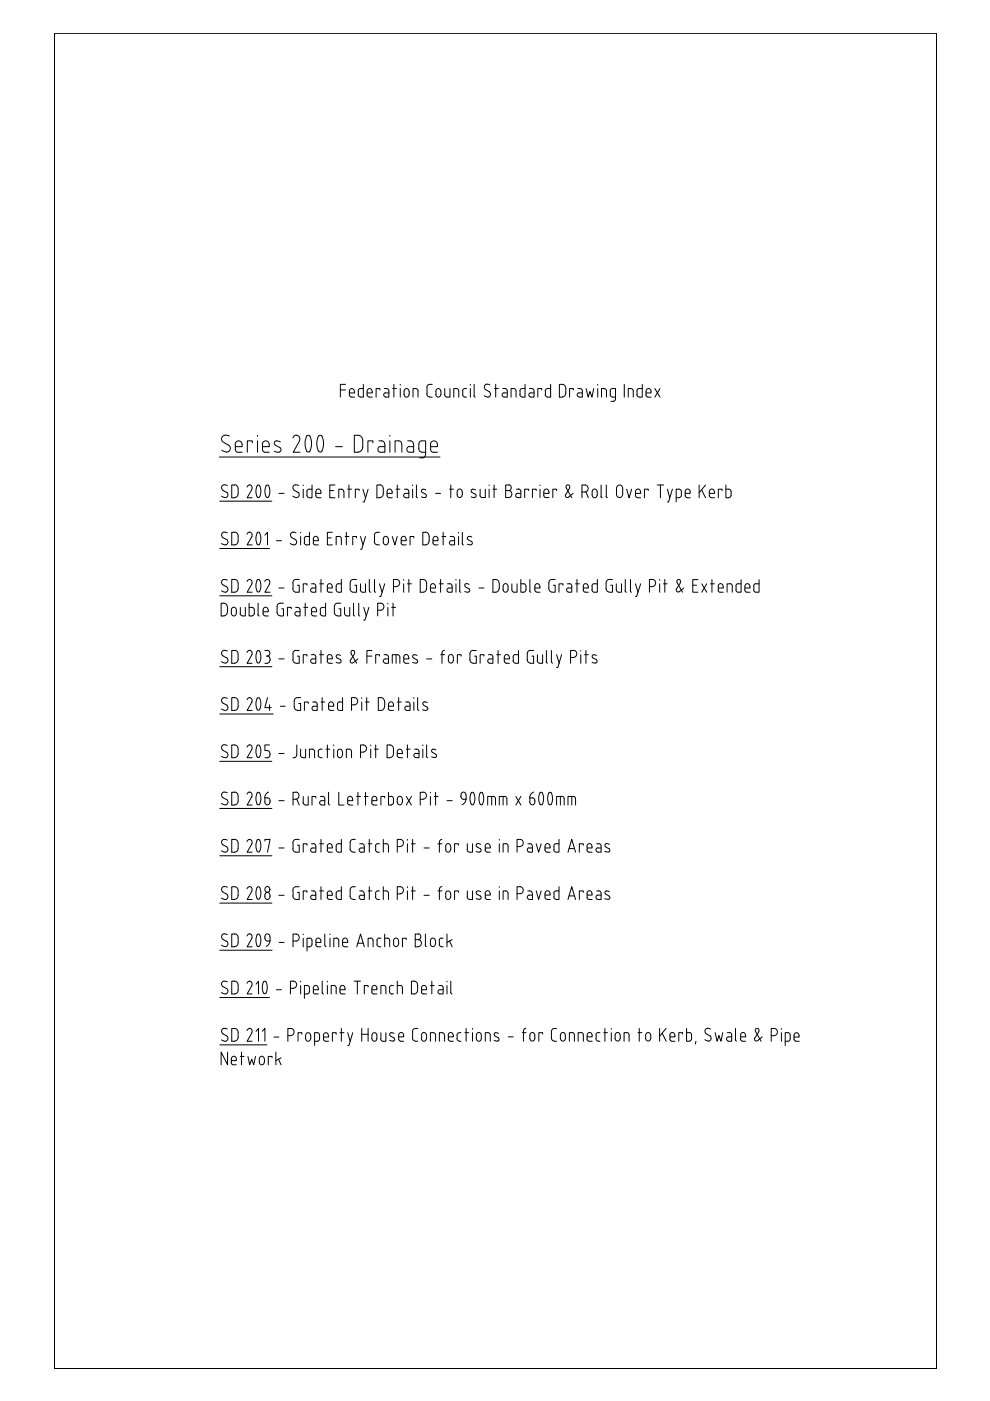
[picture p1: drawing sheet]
<svg xmlns="http://www.w3.org/2000/svg" width="210mm" height="297mm" viewBox="0 0 210 297" stroke-linecap="round" stroke-linejoin="round" font-family="sans-serif">
<!-- layer: TITLE BOUNDARY -->
<path d="M11.5 7.1v283.1v-283.1h187.1v283.1h-187.1h187.1v-283.1M11.5 290.2h187.1" fill="none" stroke="#000" stroke-width=".21"/>
<!-- layer: 0 -->
<g fill="none" stroke="#000" stroke-width=".21">
<path d="M46.5 96.9h46.8M47.4 93.8l1 .6M47.7 92.3a.79 .79 0 0 0-.7 .6 .79 .79 0 0 0 .4 .9M47.7 92.2l.9 .2M48.4 94.4a.82 .82 0 0 1 .3 1.1 .82 .82 0 0 1-1.2 .2l-.5-.3M49.9 94.3a.74 .74 0 0 1 .7-.8 .74 .74 0 0 1 .7 .8M49.9 95.3l.1 .3 .4 .3M49.9 94.3v1M50.4 95.9h.9M51.3 94.3v.4h-1.4M53.5 93.9v-.4h-1.1v2.4M54.6 92.3v.2"/>
<path d="M54.6 93.5v2.4M55.6 94.3a.74 .74 0 0 1 .8-.8 .74 .74 0 0 1 .7 .8M55.7 95.3l.2 .5 1.2 .1M55.7 94.3v1M57.1 94.3v.4h-1.4M58.2 95.7l1 .2M58.4 94.4l.9 .5a.5 .5 0 0 1 .3 .6 .5 .5 0 0 1-.4 .3M59.4 93.7l-.2-.1a.57 .57 0 0 0-.9-.1 .57 .57 0 0 0 .1 .9M62.8 92.2a.76 .76 0 0 0-.7 .6M62.9 92.3a.79 .79 0 0 1 .6 1.2M63.5 93.5l-1.3 2.4h1.4M65 92.5a.42 .42 0 0 1 .7 0"/>
<path d="M65 92.4a3.5 3.5 0 0 0 .2 3.4h.4l.3-.7a3.7 3.7 0 0 0-.2-2.7M67.5 92.4a3.3 3.3 0 0 0 .2 3.4h.4l.3-.7a3.7 3.7 0 0 0-.2-2.7M67.6 92.5a.42 .42 0 0 1 .7 0M71.1 94.7h1.5M72.2 82.7h1.1M73.3 81.5h-1.1v2.7M74.1 83.7l.2 .4 .2 .1M74.5 84.2h.7M75.1 83v-.3a.5 .5 0 0 0-.5-.3 .5 .5 0 0 0-.5 .3v1M75.2 83v.3h-1.1M75.9 92.3a1.03 1.03 0 0 1 1 1.1M75.9 92.3h-.8v3.6h.8"/>
<path d="M76 82.9v1l.4 .3M76.9 93.4v1.4a1.05 1.05 0 0 1-1 1M77 81.5v2.7h-.6M77 82.4l-.8 .1-.3 .4M77.8 83.7l.2 .4 .2 .1M78.3 84.2h.6M78.9 83l-.1-.3a.5 .5 0 0 0-.4-.3 .5 .5 0 0 0-.5 .3l-.1 1M78.9 83v.3h-1.1M79.1 93.9v-.4h-1.1v2.4M80.3 93.5h.7M80.5 82.7v-.3h-.8v1.8M80.7 94.7h.9"/>
<path d="M80.9 93.5a.66 .66 0 0 1 .7 .7M81.5 82.4h.5M81.6 94.2v1.7h-.9a.62 .62 0 0 1-.6-.6 .62 .62 0 0 1 .6-.6M81.8 83.3a.45 .45 0 0 0-.4 .4 .45 .45 0 0 0 .4 .5M81.8 83.3h.7M82 82.4l.2 .1 .3 .4M82.5 82.9v1.3h-.7M82.7 92.3v.2M82.7 93.5v2.4M83.3 82.4h.8M83.5 81.5v2.7M83.8 95.9v-2.4h.8a.66 .66 0 0 1 .6 .7v1.7"/>
<path d="M84.9 81.5v.2M84.9 82.4v1.8M86.4 93.5h.7M86.7 83v-.3a.5 .5 0 0 0-.5-.3 .5 .5 0 0 0-.5 .3 1.1 1.1 0 0 0 .5 1.5l.5-.3v-.3M86.8 83v.6M86.8 94.7a.62 .62 0 0 0-.5 .6 .62 .62 0 0 0 .5 .6M86.8 94.7h.9M87 93.5a.66 .66 0 0 1 .7 .7M87.7 94.2v1.7h-.9M88.6 82.9l-.2-.4-.8-.1v1.8M88.6 82.9v1.3M89.4 95.8a.66 .66 0 0 1-.6-.6v-1a.66 .66 0 0 1 .6-.7h.8v2.9"/>
<path d="M89.4 95.9h.8M90.2 96.4a.66 .66 0 0 1-.6 .7h-.6M90.5 83.5a.64 .64 0 0 0 .6 .7M90.5 82.2v1.3M91.1 84.2h.5M91.3 94.3a.74 .74 0 0 1 .7-.8 .74 .74 0 0 1 .7 .8M91.3 95.3l.1 .3 .4 .3M91.3 94.3v1M91.6 81.5h-.5a.64 .64 0 0 0-.6 .6M91.8 95.9h.9M92.4 83l.1-.3a.5 .5 0 0 1 .4-.3 .5 .5 0 0 1 .5 .3l.1 .3M92.4 83.6l.1 .3a.5 .5 0 0 0 .4 .3 .5 .5 0 0 0 .5-.3l.1-.3"/>
<path d="M92.4 83v.6M92.7 94.3v.4h-1.4M93.5 83v.6M94.3 83.6l.2 .5 .2 .1M94.3 82.4v1.3M95.4 82.4v1.8h-.6M97.3 82.9l-.3-.4-.8-.1v1.8M97.3 82.9v1.3M98.1 83.6l.2 .5 .3 .1M98.1 82.9v.8M98.6 82.4l-.3 .1-.2 .4M98.6 84.2h.3"/>
<path d="M98.6 82.4h.3M99.7 81.5v.2M99.7 82.4v1.8M100.5 83.9l.3 .3M100.5 81.5v2.4M102.7 83.9l.8 .3M103.9 81.6a.68 .68 0 0 0-1 0 .68 .68 0 0 0 .1 1l.7 .5a.64 .64 0 0 1 .3 .6 .64 .64 0 0 1-.5 .5M104.8 82.4h.8M105.1 81.5v2.7M106.6 82.4l.7 .1 .3 .4M106.9 83.3a.45 .45 0 0 0-.4 .4 .45 .45 0 0 0 .4 .5M106.9 83.3h.7"/>
<path d="M107.6 82.9v1.3h-.7M109.4 82.9l-.2-.4-.8-.1v1.8M109.4 82.9v1.3M110.2 83.6l.3 .5 .2 .1M110.3 82.9v.8M111.3 81.5v2.7h-.6M111.3 82.4l-.8 .1-.3 .4M112.3 82.4l.7 .1 .2 .4M112.5 83.3a.45 .45 0 0 0-.4 .4 .45 .45 0 0 0 .4 .5M112.6 83.3h.6M113.2 82.9v1.3h-.6M114.8 82.7v-.3h-.8v1.8"/>
<path d="M115.6 83.6l.2 .5 .3 .1M115.6 82.9v.8M116.7 81.5v2.7h-.6M116.7 82.4l-.9 .1-.2 .4M119.2 81.5a.79 .79 0 0 1 .8 .8v1.1M119.2 81.5h-.6v2.7h.6M120 83.3a.79 .79 0 0 1-.8 .9M121.6 82.7v-.3h-.8v1.8M122.5 82.4h.5M122.8 83.3a.45 .45 0 0 0-.4 .4 .45 .45 0 0 0 .4 .5M122.8 83.3h.7M123 82.4l.2 .1 .3 .4"/>
<path d="M123.5 82.9v1.3h-.7M124.3 82.4l.4 1.8 .4-1.2 .4 1.2 .4-1.8M126.7 81.5v.2M126.7 82.4v1.8M128.6 82.9l-.2-.4-.9-.1v1.8M128.6 82.9v1.3M129.4 82.9l.2-.4 .9-.1v2.2M129.4 83.6l.2 .5 .2 .1M129.4 82.9v.8M129.9 84.2h.6M130.5 84.6l-.2 .4-.8 .1M132.4 81.5v2.7"/>
<path d="M134.3 82.9l-.3-.4-.8-.1v1.8M134.3 82.9v1.3M135 83.6l.3 .5 .2 .1M135.1 82.9v.8M136.2 81.5v2.7h-.7M136.2 82.4l-.9 .1-.3 .4M136.9 83.7l.2 .4 .2 .1M137 83.3h1a.63 .63 0 0 0-.1-.7 .63 .63 0 0 0-.7-.1l-.2 .5v.7M137.4 84.2h.6M138.8 82.4l1.1 1.8M139.9 82.4l-1.1 1.8M46.6 106.3h11"/>
<path d="M46.6 116.3h10.5M47 105.2l.8 .3M47 115.2l.8 .3M47.3 114l.7 .4a.63 .63 0 0 1 .3 .6 .63 .63 0 0 1-.5 .5M47.5 102.8a.63 .63 0 0 0-.5 .5 .63 .63 0 0 0 .3 .6l.7 .5M47.5 112.8a.63 .63 0 0 0-.5 .5 .63 .63 0 0 0 .3 .7M47.5 102.8l.7 .1M47.5 112.8l.7 .2M48 104.3a.63 .63 0 0 1 .3 .7 .63 .63 0 0 1-.5 .5M49.7 102.8a.79 .79 0 0 1 .8 .8v1.1a.79 .79 0 0 1-.8 .8M49.7 112.8a.79 .79 0 0 1 .8 .9v1a.79 .79 0 0 1-.8 .8h-.6v-2.6h.7M49.8 102.8h-.7v2.7h.7"/>
<path d="M52.9 102.8l.5 .3v.6M52.9 112.8l.5 .3v.7M52.9 102.8l-.2 .1-.3 .4M52.9 112.8l-.2 .1-.3 .4M53.4 103.8l-1 1.7h1.1M53.4 113.7l-1 1.8h1.1M54.5 105.4a2.5 2.5 0 0 1 .1-2.5l.4 .1a2.73 2.73 0 0 1 0 2.4M54.5 113a2.5 2.5 0 0 0 .1 2.5l.4-.1a2.73 2.73 0 0 0 0-2.4M54.5 105.3l.3 .2 .2-.2M54.5 113l.3-.2 .2 .2M56.2 113.5l.5-.6v2.6M56.4 105.4a2.5 2.5 0 0 1 .1-2.5l.4 .1a2.73 2.73 0 0 1 .1 2.4"/>
<path d="M56.4 105.3l.3 .2 .2-.2M58.6 114.6h1.1M59.1 104.6h1.1M61.5 115.2l.8 .3M61.9 114l.7 .4M62.1 112.8l.7 .2M62.1 112.8a.63 .63 0 0 0-.5 .5 .63 .63 0 0 0 .3 .7M62.4 104l.7 .4M62.6 114.4a.63 .63 0 0 1 .3 .6 .63 .63 0 0 1-.5 .5M62.6 102.8a.63 .63 0 0 0-.5 .5 .63 .63 0 0 0 .3 .6M62.6 102.8l.7 .1M63.2 104.3a.66 .66 0 0 1 .1 1 .66 .66 0 0 1-1 0l-.2-.1"/>
<path d="M63.7 112.9v.1M63.7 113.7v1.8M64.3 102.8v.2M64.3 103.7v1.8M64.5 114.3v.7M65 113.7l-.3 .1-.2 .4M65 113.7h.6M65.1 105l.2 .4 .2 .1M65.1 104.3v.7M65.5 103.7l-.2 .1-.2 .4M65.6 103.7h.6M65.6 112.9v2.6h-.9l-.2-.5"/>
<path d="M66.2 102.8v2.7h-.6M66.4 115.1l.2 .4h.2M66.4 114.3l.1-.3a.5 .5 0 0 1 .4-.3 .5 .5 0 0 1 .5 .3l.1 .3M66.4 114.3v.8M66.8 115.5h.7M67 104.3v1l.4 .2M67 104.3v-.3a.5 .5 0 0 1 .5-.3 .5 .5 0 0 1 .4 .3l.1 .3M67.4 105.5h.7M67.5 114.3v.3h-1.1M68.1 104.3v.3h-1.1M69.4 114h.8M69.9 104h.9"/>
<path d="M70.5 112.9h-1.1v2.6h1.1M71 102.8h-1.1v2.7h1.1M71.9 113.7l.2 .1 .3 .4M71.9 113.7h-.6v1.8M72.4 114.3v1.2M72.9 104.2l-.3-.4-.8-.1v1.8M72.9 104.3v1.2M73.2 113.7h.8M73.4 112.9v2.6M73.7 103.7h.8M74 102.8v2.7M75.6 114v-.3h-.8v1.8"/>
<path d="M76.1 104v-.3h-.8v1.8M76.4 113.7l.5 1.8M76.9 103.7l.6 1.8M77.5 113.7l-.8 2.8h-.3M78 103.7l-.8 2.7h-.3M79.4 114.8a.64 .64 0 0 0 .6 .7M79.4 113.5v1.4M80 115.5h.5M80.5 112.9h-.5a.64 .64 0 0 0-.6 .6M80.5 102.8a.79 .79 0 0 1 .8 .8v1.1a.79 .79 0 0 1-.8 .8M80.5 102.8h-.6v2.7h.6M82.1 104.3v1l.4 .2"/>
<path d="M82.1 104.3v-.3a.5 .5 0 0 1 .5-.3 .5 .5 0 0 1 .5 .3v.3M82.3 114.3v-.3a.5 .5 0 0 0-.5-.3 .5 .5 0 0 0-.5 .3 1.1 1.1 0 0 0 .5 1.5l.5-.3v-.3M82.4 114.3v.6M82.5 105.5h.7M83.2 104.3v.3h-1.1M83.2 113.7l.5 1.8 .5-1.8M84 103.7h.8M84.2 102.8v2.7M85 115.1l.2 .4h.9M85 114.3l.1-.3a.5 .5 0 0 1 .5-.3 .5 .5 0 0 1 .4 .3l.1 .3M85.1 114.3v.8M85.8 103.7h.4"/>
<path d="M86 104.6a.45 .45 0 0 0-.4 .5 .45 .45 0 0 0 .4 .4M86 104.6h.7M86.1 114.3v.3h-1M86.2 103.7l.4 .3 .1 1.5h-.7M87.5 102.8v.2M87.5 103.7v1.8M87.7 114v-.3h-.8v1.8M88.3 105.2l.2 .3M88.3 102.8v2.4M90.2 112.8a.79 .79 0 0 1 .8 .8M90.2 104.8l.2 .3-.2 .4-.8-.2M90.2 112.9h-.6v2.6h.6a.79 .79 0 0 0 .8-.8"/>
<path d="M90.3 103.9l-.2-.1a.42 .42 0 0 0-.6 0 .42 .42 0 0 0 0 .6l.8 .4M91 113.7v1M91.8 115.1l.2 .4h.9M91.8 114.6h1.1a.63 .63 0 0 0-.2-.6 .63 .63 0 0 0-.6-.2l-.3 .5v.8M92.4 104.6h1M93.7 113.7h.8M94 112.9v2.6M95.3 103.7h.8M95.4 113.7h.5M95.6 102.8v2.7M95.9 113.7l.2 .1 .3 .4M96.4 114.3v1.2h-.7a.45 .45 0 0 1-.4-.4 .45 .45 0 0 1 .4-.5h.7"/>
<path d="M96.9 104.3l.1-.3a.5 .5 0 0 1 .5-.3 .5 .5 0 0 1 .4 .3l.1 .3M96.9 104.3l.1 .9a.5 .5 0 0 0 .5 .3 .5 .5 0 0 0 .4-.3l.1-.9M97.2 112.9v.1M97.2 113.7v1.8M98 112.9v2.3l.3 .3M99.1 115.4l.7 .1M99.3 114.4l.8 .5v.5l-.3 .1M99.4 113.7l.6 .2M99.4 113.8l-.3 .2 .1 .4M99.9 105.3l.7 .2M100.8 104.8l.1 .4-.3 .3M100.8 103.9l-.2-.1a.42 .42 0 0 0-.6 0 .42 .42 0 0 0 .1 .6l.7 .4"/>
<path d="M101.8 103.7v1.3M102.9 103.7v1.8l-.9-.1-.2-.4M103.7 102.8v.2M103.7 103.7v1.8M104.5 103.7h.8M104.8 102.8v2.7M107.2 104h.7M107.9 102.8a.62 .62 0 0 1 .5 .6 .62 .62 0 0 1-.5 .6 .75 .75 0 0 1 .6 .8 .75 .75 0 0 1-.6 .7M107.9 102.8h-.7v2.7h.7M109.5 103.7h.5M109.7 104.6a.45 .45 0 0 0-.4 .5 .45 .45 0 0 0 .4 .4M109.8 104.6h.6"/>
<path d="M109.9 103.7l.5 .2v1.6h-.6M112.1 104v-.3h-.9v1.8M113.7 104v-.3h-.8v1.8M114.5 102.8v.2M114.5 103.7v1.8M115.3 104.3v.8l.2 .3 .9 .1M115.3 104.3l.1-.3a.5 .5 0 0 1 .4-.3 .5 .5 0 0 1 .5 .3l.1 .3M116.4 104.3v.3h-1.1M118 104v-.3h-.8v1.8M120.1 103.5a.43 .43 0 0 1 0-.6 .43 .43 0 0 1 .6 0 .43 .43 0 0 1 0 .6M120.1 103.5l1.1 2M120.8 103.5l-.8 1.4"/>
<path d="M121.5 104.6l-1 .8a.42 .42 0 0 1-.5 0 .42 .42 0 0 1-.1-.6M123.4 104.3h.7M124 102.8a.75 .75 0 0 1 .7 .8 .75 .75 0 0 1-.7 .7M124.1 102.8h-.7v2.7M124.2 104.3l.5 1.2M125.5 104.3l.1-.3a.5 .5 0 0 1 .5-.3 .5 .5 0 0 1 .4 .3l.1 .3M125.5 104.9l.1 .3a.5 .5 0 0 0 .5 .3 .5 .5 0 0 0 .4-.3l.1-.3M125.5 104.3v.6M126.6 104.3v.6M127.5 102.8l-.1 2.4 .3 .3M128.5 105.2l.3 .3M128.6 102.8v2.4"/>
<path d="M130.7 104.8v-1.2a.66 .66 0 0 1 .7-.8 .66 .66 0 0 1 .6 .8v1.2M130.7 104.8a.66 .66 0 0 0 .7 .7 .66 .66 0 0 0 .6-.7M132.9 103.7l.5 1.8 .5-1.8M134.7 104.3l.1 1 .3 .2M134.7 104.3l.1-.3a.5 .5 0 0 1 .5-.3 .5 .5 0 0 1 .4 .3l.1 .3M135.2 105.5h.6M135.8 104.3v.3h-1.1M137.4 104v-.3h-.8v1.8M139.3 102.8h1.4M140 102.8v2.7M141.5 103.7l.5 1.8M142.6 103.7l-.8 2.7h-.3"/>
<path d="M143.4 105.5h.6M144 103.7l.4 .3 .1 1M144 103.7h-.6v2.7M144.5 105l-.3 .4-.2 .1M145.3 104.3v1l.4 .2M145.3 104.3v-.3a.5 .5 0 0 1 .5-.3 .5 .5 0 0 1 .5 .3v.3M145.7 105.5h.6M146.3 104.3v.3h-1M148.2 102.8v2.7M148.7 103.8l.9 1.7M149.6 102.8l-1.4 1.7M150.4 104.3l.1 1 .3 .2"/>
<path d="M150.4 104.3l.1-.3a.5 .5 0 0 1 .4-.3 .5 .5 0 0 1 .5 .3l.1 .3M150.8 105.5h.7M151.5 104.3v.3h-1.1M153.1 104v-.3h-.8v1.8M153.9 102.8v2.7h.6M153.9 103.7h.6M154.5 103.7l.4 .3 .1 1M155 105l-.2 .4-.3 .1M46.6 126.3h11M47 125.3l.8 .3M47.3 124l.7 .4a.63 .63 0 0 1 .3 .7 .63 .63 0 0 1-.5 .5M47.3 139.1l.7 .4"/>
<path d="M47.5 127.9a.79 .79 0 0 1 .7 .8M47.5 127.9h-.6v2.7h.6M47.5 122.9a.63 .63 0 0 0-.5 .5 .63 .63 0 0 0 .3 .6M47.5 137.9a.63 .63 0 0 0-.5 .5 .63 .63 0 0 0 .3 .6M47.5 122.9l.7 .1M47.5 137.9l.7 .1M48 139.4a.63 .63 0 0 1 .3 .7 .63 .63 0 0 1-.5 .5M48.2 129.7a.79 .79 0 0 1-.7 .9M48.2 128.7v1.1M49.1 129.3v-.3a.5 .5 0 0 1 .5-.3 .5 .5 0 0 1 .4 .3l.1 .3M49.1 130v.3a.5 .5 0 0 0 .5 .3 .5 .5 0 0 0 .4-.3l.1-.3M49.1 129.4v.6"/>
<path d="M49.7 137.9a.79 .79 0 0 1 .8 .8v1.1a.79 .79 0 0 1-.8 .8M49.8 137.9h-.7v2.7h.7M50.1 129.4v.6M50.5 123.7a.79 .79 0 0 0-.7-.8h-.7v2.7h.6a.79 .79 0 0 0 .8-.9M50.5 123.7v1.1M51 128.8v1.5l.4 .3M52 128.8v1.8h-.6M52.8 127.9v2.7h.7M52.8 128.8l.9 .1 .2 .4M52.9 122.9l.5 .3v.6M52.9 137.9l.5 .3v.6M52.9 122.9l-.4 .2-.1 .2"/>
<path d="M52.9 137.9l-.4 .2-.1 .2M53.4 123.8l-1 1.8h1.1M53.4 138.8l-1 1.8h1.1M53.9 129.3v1l-.5 .3M54.5 123l.3-.1 .2 .1a2.5 2.5 0 0 1-.1 2.5l-.4-.1a2.77 2.77 0 0 1 0-2.4zM54.5 138.1l.3-.2 .2 .2a2.5 2.5 0 0 1-.1 2.5l-.4-.2a2.77 2.77 0 0 1 0-2.3zM54.7 127.9v2.4l.3 .3M55.8 129.4v.9l.4 .3M55.8 129.3l.1-.3a.5 .5 0 0 1 .4-.3 .5 .5 0 0 1 .5 .3v.3M56.2 137.9h.5M56.2 130.6h.7M56.5 139.1h.2"/>
<path d="M56.7 122.9l.5 .3-.1 .6M56.7 137.9a.62 .62 0 0 1 .5 .6 .62 .62 0 0 1-.5 .6M56.7 139.1h.3l.2 .6M56.7 122.9l-.4 .2-.2 .2M56.9 129.4v.3h-1.1M57.2 123.8l-1 1.8h1.1M57.3 139.7a.74 .74 0 0 1-.6 .9M59.1 124.7h1.1M59.1 139.7h1.1M59.7 129.1h.4v1.5h-.7M60.1 127.9h-.7a.7 .7 0 0 0-.7 .8v1.1a.7 .7 0 0 0 .7 .8M61.8 129.1v-.3h-.9v1.8"/>
<path d="M62.1 139.8a.7 .7 0 0 0 .6 .8M62.1 123.6v1.2M62.1 138.6v1.3M62.7 128.8l.7 .1 .2 .4M62.7 137.9a.7 .7 0 0 0-.6 .7M62.8 137.9h.6M62.9 129.7a.45 .45 0 0 0-.4 .4 .45 .45 0 0 0 .4 .5M62.9 129.7h.7M63.1 124.1h.3v1.5h-.6a.7 .7 0 0 1-.7-.8M63.1 139.1h.3v1.5h-.6M63.4 122.9h-.7a.7 .7 0 0 0-.6 .7M63.6 129.3v1.3h-.7"/>
<path d="M64.4 128.8h.9M64.7 127.9v2.7M65.1 124.1v-.3h-.8v1.8M65.1 139.1v-.3h-.8v1.8M66 129.3l.1-.3a.5 .5 0 0 1 .5-.3 .5 .5 0 0 1 .4 .3l.1 .3M66 123.8h.5M66 138.8h.5M66.1 129.4v.9l.3 .3M66.4 130.6h.7M66.5 123.7l.2 .1 .3 .5M66.5 138.8l.4 .2 .1 1.6h-.7M67 124.3v1.3h-.7a.45 .45 0 0 1-.4-.5 .45 .45 0 0 1 .4-.4h.7"/>
<path d="M67 139.7h-.7a.45 .45 0 0 0-.4 .4 .45 .45 0 0 0 .4 .5M67.1 129.4v.3h-1M67.8 123.8h.8M67.8 138.8h.8M67.9 130l.2 .5 .3 .1M67.9 129.3v.7M68.1 122.9v2.7M68.1 137.9v2.7M69 127.9v2.7h-.6M69 128.8l-.9 .1-.2 .4M69.4 125.1l.2 .4 .2 .1M69.4 124.4v-.4a.5 .5 0 0 1 .5-.3 .5 .5 0 0 1 .5 .3l.1 .7h-1.1"/>
<path d="M69.4 139.4v-.3a.5 .5 0 0 1 .5-.3 .5 .5 0 0 1 .5 .3l.1 .6h-1.1M69.4 124.4v.7M69.4 139.4v.8M69.8 125.6h.7M71.4 139.5l.8 .4M71.8 123.7l-.3 .1-.2 .5M71.8 123.8h.6M71.9 129.1h.3v1.5h-.6M72.2 139.9l.1 .2-.1 .4-.4 .1-.5-.2M72.2 139l-.2-.1a.42 .42 0 0 0-.6 0 .42 .42 0 0 0 0 .6M72.2 127.9h-.6a.7 .7 0 0 0-.7 .8v1.1a.7 .7 0 0 0 .7 .8M72.4 122.9v2.7h-.6l-.5-.3v-1"/>
<path d="M73.1 128.8v1.5l.4 .3M74.2 128.8v1.8h-.6M74.5 138.6l1.1 2M74.5 138.6a.43 .43 0 0 1 0-.6 .43 .43 0 0 1 .6 0 .43 .43 0 0 1 0 .6M74.9 130.3l.3 .3M75 127.9v2.4M75.2 138.6l-.9 1.4M75.6 122.9h-.7a.7 .7 0 0 0-.7 .7v1.2a.7 .7 0 0 0 .7 .8h.7v-1.5h-.4M75.9 139.7l-1 .8a.42 .42 0 0 1-.5 0 .42 .42 0 0 1-.1-.6M76 130.3l.3 .3M76.1 127.9v2.4M76.4 125l.2 .5 .3 .1"/>
<path d="M76.4 123.8v1.3M77.1 128.8l.6 1.8M77.5 123.8v1.8h-.6M77.8 139.1h1.1M78.2 128.8l-.8 2.7h-.3M78.3 122.9v2.3l.3 .4M78.9 137.9h-1.1v2.7M79.4 125.2l.2 .4M79.4 122.9v2.4M80.1 129.4h.7M80.5 139.1v-.3h-.8v1.8M80.5 123.8l.5 1.8"/>
<path d="M80.7 127.9a.75 .75 0 0 1 .7 .7 .75 .75 0 0 1-.7 .8M80.8 127.9h-.7v2.7M81.4 138.8l.7 .1 .3 .4v1.3h-.7M81.6 123.8l-.8 2.6h-.3M82.2 127.9v.2M82.2 128.8v1.8M82.4 139.7h-.7a.45 .45 0 0 0-.4 .4 .45 .45 0 0 0 .4 .5M83 128.8h.9M83.3 127.9v2.7M83.4 124.4h.7M84 138.8v1.8M84.1 122.9a.75 .75 0 0 1 .6 .7 .75 .75 0 0 1-.6 .7"/>
<path d="M84.1 122.9h-.7v2.7M84.3 138.8l.4 .3 .1 1.5M84.3 138.8h-1.1v1.8M85.6 122.9v.1M85.6 123.8v1.8M85.6 139.7h1.1a.67 .67 0 0 0-.9-.8l-.1 .2a1.41 1.41 0 0 0 .1 1.4l.2 .1M86.4 123.8h.8M86.7 122.9v2.7M87.7 139.5l.7 .4M88.4 139.9l.1 .3-.1 .4-.9-.2M88.4 139l-.2-.1a.42 .42 0 0 0-.6 0 .42 .42 0 0 0 0 .6M89.7 122.9a.79 .79 0 0 1 .8 .8"/>
<path d="M89.7 122.9h-.6v2.7h.6M90.5 124.7a.79 .79 0 0 1-.8 .9M90.5 123.7v1.1M90.5 139.7h1.1M91.3 125.1l.2 .4 .2 .1M91.3 124.7h1.1a.67 .67 0 0 0-.9-.9l-.2 .6v.7M91.7 125.6h.7M93.2 123.8h.8M93.4 122.9v2.7M93.5 138.8h.8M94.2 137.9l-.2 .1-.3 .5v2.1M94.9 123.8h.5"/>
<path d="M95.3 138.9h.6a1.09 1.09 0 0 1-.3 1.7l-.3-.1a1.28 1.28 0 0 1 0-1.6zM95.3 123.7l.3 .1 .2 .5M95.9 124.3v1.3h-.7a.45 .45 0 0 1-.4-.5 .45 .45 0 0 1 .4-.4h.7M96.7 122.9v.1M96.7 123.8v1.8M97.4 125.2l.3 .4M97.5 122.9v2.4M97.8 139.1v-.3h-.8v1.8M98.5 125.4l.8 .2M98.7 124.5l.8 .3M99.4 124.8l.2 .4-.3 .3M99.5 123.9l-.2-.1a.42 .42 0 0 0-.6 0 .42 .42 0 0 0 0 .6"/>
<path d="M99.6 139.8a.7 .7 0 0 0 .7 .8M99.6 138.6v1.3M100.3 137.9a.7 .7 0 0 0-.7 .7M100.3 137.9h.7M100.6 139.1h.4v1.5h-.7M101.5 124.7h1.1M102.6 139.1v-.3h-.8v1.8M103.6 138.8h.4M103.8 139.7a.45 .45 0 0 0-.4 .4 .45 .45 0 0 0 .4 .5M103.8 139.7h.7M104 138.8l.4 .2 .1 1.6h-.7M105.1 122.9a.79 .79 0 0 1 .7 .8"/>
<path d="M105.1 122.9h-.6v2.7h.6M105.3 138.8h.8M105.6 137.9v2.7M105.8 124.7a.79 .79 0 0 1-.7 .9M105.9 123.7v1.1M106.7 125v-1a.5 .5 0 0 1 .5-.3 .5 .5 0 0 1 .5 .3v1M106.7 124.9v.4a.5 .5 0 0 0 .5 .3 .5 .5 0 0 0 .5-.3v-.4M108 139.4l-.1-.3a.5 .5 0 0 0-.5-.3 .5 .5 0 0 0-.4 .3 1.41 1.41 0 0 0 .1 1.4l.2 .1M108 139.4v.3h-1.1M108.5 123.8l.1 1.5 .4 .3h.6v-1.8M108.8 139.3v.8M109.3 138.8h-.3l-.2 .5"/>
<path d="M109.3 138.8h.6M109.9 137.9v2.7h-.6M110.4 122.9v2.7h.6M110.4 123.8h.6M111 123.7l.3 .1 .2 .5M111.5 125l-.2 .5-.3 .1M111.5 124.3v.8M111.8 139.8a.7 .7 0 0 0 .6 .8M111.8 138.6v1.3M112.3 122.9v2.3l.3 .4M112.4 137.9a.7 .7 0 0 0-.6 .7M112.5 137.9h.6"/>
<path d="M112.8 139.1h.3v1.5h-.6M113.8 125.6h.7M113.9 138.8v1.3M114.5 124.4l-.1-.4a.5 .5 0 0 0-.5-.3 .5 .5 0 0 0-.4 .3 1.36 1.36 0 0 0 .1 1.5h.2M114.5 124.4v.3h-1.1M115 138.8v1.8h-.6M115.9 137.9v2.4M116.9 137.9v2.4M117.3 124.1h.4v1.5h-.7M117.7 122.9h-.7a.7 .7 0 0 0-.6 .7v1.2a.7 .7 0 0 0 .6 .7M118 138.8l.6 1.8M119.1 138.8l-.8 2.7h-.3"/>
<path d="M119.4 124.1v-.3h-.9v1.8M120.3 123.8h.5M120.5 124.6a.45 .45 0 0 0-.4 .5 .45 .45 0 0 0 .4 .4M120.6 124.7h.6M120.7 123.7l.3 .1 .2 .5M121 139.4h.7M121.2 124.3v1.3h-.6M121.6 137.9a.75 .75 0 0 1 .7 .7 .75 .75 0 0 1-.7 .8M121.7 137.9h-.7v2.7M122 123.8h.8M122.3 122.9v2.7M123.1 137.9v.1"/>
<path d="M123.1 138.8v1.8M123.7 124.7h1a.67 .67 0 0 0-.8-.9l-.2 .2a1.36 1.36 0 0 0 .1 1.5h.2M123.9 138.8h.8M124.1 125.6h.6M124.2 137.9v2.7M125.5 124.3v.8M125.7 139.5l.8 .4M126 123.7l-.3 .1-.2 .5M126 123.8h.6M126.4 139.9l.2 .2-.2 .4-.4 .1-.5-.2M126.5 139l-.2-.1a.42 .42 0 0 0-.6 0 .42 .42 0 0 0 0 .6M126.6 122.9v2.7l-.9-.1-.2-.5"/>
<path d="M129.5 124.1h.4v1.5h-.7M129.9 122.9h-.7a.7 .7 0 0 0-.7 .7v1.2a.7 .7 0 0 0 .7 .7M130.7 123.8v1.5l.5 .3M131.8 123.8v1.8h-.6M132.5 125.2l.3 .4M132.6 122.9v2.4M133.6 125.2l.3 .4M133.7 122.9v2.4M134.7 123.8l.6 1.8M135.8 123.8l-.8 2.6h-.3M137.7 124.4h.7M138.4 122.9a.75 .75 0 0 1 .6 .7 .75 .75 0 0 1-.6 .7"/>
<path d="M138.4 122.9h-.7v2.7M139.9 122.9v.1M139.9 123.8v1.8M140.7 123.8h.8M141 122.9v2.7M143.6 123.5a.43 .43 0 0 1 0-.5 .43 .43 0 0 1 .6 0 .43 .43 0 0 1 0 .5M143.6 123.6l1.1 2M144.3 123.6l-.9 1.5a.41 .41 0 0 0 .2 .4 .41 .41 0 0 0 .4-.1M145 124.7l-1 .8M146.9 124.1h.8M148 122.9h-1.1v2.7h1.1M148.8 123.8l1 1.8"/>
<path d="M149.8 123.8l-1 1.8M150.7 123.8h.8M150.9 122.9v2.7M152.3 125.1l.2 .4 .9 .1M152.3 124.4v-.4a.5 .5 0 0 1 .5-.3 .5 .5 0 0 1 .4 .3l.1 .4M152.3 124.4v.7M153.4 124.4v.3h-1.1M154.8 123.7l.2 .1 .3 .5M154.8 123.8h-.6v1.8M155.3 124.3v1.3M156.5 123.7l-.2 .1-.3 .5M156.5 123.8h.6"/>
<path d="M157.1 122.9v2.7h-.6l-.4-.3v-1M157.9 125.1l.1 .2 .3 .3M158.4 125.6h.6M159 124.4l-.1-.4a.5 .5 0 0 0-.4-.3 .5 .5 0 0 0-.5 .3l-.1 1.1M159 124.4v.3h-1.1M160.3 123.7l-.3 .1-.2 .5M160.3 123.8h.6M160.9 122.9v2.7h-.6l-.4-.3-.1-1M46.6 141.4h11M46.6 151.4h11.3M47 140.3l.8 .3M47 150.3l.8 .3"/>
<path d="M47.5 147.9a.63 .63 0 0 0-.5 .5 .63 .63 0 0 0 .3 .7l.7 .4a.62 .62 0 0 1 .3 .6 .62 .62 0 0 1-.5 .5M47.5 157.9a.63 .63 0 0 0-.5 .5 .63 .63 0 0 0 .3 .7l.7 .4a.62 .62 0 0 1 .3 .7 .62 .62 0 0 1-.5 .5M47.5 147.9l.7 .2M47.5 157.9l.7 .2M49.1 147.9h.6a.79 .79 0 0 1 .8 .9v1a.79 .79 0 0 1-.8 .8h-.6zM50.5 158.8v1a.79 .79 0 0 1-.8 .8M50.5 158.8a.79 .79 0 0 0-.8-.9h-.6v2.8h.7M52.9 147.9l.5 .3v.7M52.9 157.9l.5 .3v.6M52.9 147.9l-.4 .2-.1 .3M52.9 157.9l-.4 .3-.1 .2M53.4 148.8l-1 1.8h1.1"/>
<path d="M53.4 158.9l-1 1.8h1.1M54.5 148.1l.3-.2 .2 .2a2.5 2.5 0 0 1-.1 2.4l-.4-.1a2.77 2.77 0 0 1 0-2.3zM54.5 158.1a2.5 2.5 0 0 0 .1 2.5l.4-.1a2.73 2.73 0 0 0 0-2.4M54.5 158.1l.3-.2 .2 .2M56.2 140.6h.5M56.7 147.9l-.5 2.1h1.3M57.1 157.9h-.9v1.2h.5a.76 .76 0 0 1 .6 1M57.1 149.4v1.2M59.1 159.8h1.1M59.4 149.7h1.1M62.4 148.7v1.1a.7 .7 0 0 0 .6 .8M62.9 157.9v2.2"/>
<path d="M63 147.9a.7 .7 0 0 0-.6 .8M63.1 147.9h.6M63.3 149.1h.4v1.5h-.6M63.7 158.8v1.3M64.8 158.8v1.9h-.6M65.3 149.1v-.3h-.8v1.8M66.2 158.8l.4 .3 .1 1.6M66.2 158.8h-.6v1.9M66.3 148.8h.5M66.8 148.8l.2 .1 .3 .4M67.3 149.4v1.2h-.7a.45 .45 0 0 1-.4-.4 .45 .45 0 0 1 .4-.5h.7M67.5 159.4v.7"/>
<path d="M68.1 148.8h.8M68.3 158.8l-.6 .1-.2 .5M68.3 147.9v2.7M69.1 158.8h.8M69.4 140.1l.2 .4 .2 .1M69.4 157.9v2.8M69.7 150.2l.2 .4h.9M69.8 140.6h.7M70.7 149.4v-.3a.5 .5 0 0 0-.5-.3 .5 .5 0 0 0-.5 .3v1.1M70.8 149.4v.3h-1.1M70.8 157.9v.2M70.8 158.8v1.9"/>
<path d="M71.5 159.4l.1-.3a.5 .5 0 0 1 .5-.3 .5 .5 0 0 1 .4 .3l.1 .3M71.6 149.4v.7M71.6 159.5v.6M72 148.8l-.2 .1-.3 .4M72 148.8h.6M72.6 147.9v2.7l-.8-.1-.3-.4M72.6 159.5v.6M74.5 149.4h.7M75.2 149.4a.75 .75 0 0 0 .6-.7 .75 .75 0 0 0-.6-.8h-.7v2.7M76.4 159.5h.7M76.7 147.9v.2M76.7 148.8v1.8"/>
<path d="M77.1 159.4a.75 .75 0 0 0 .6-.7 .75 .75 0 0 0-.6-.8h-.7v2.8M77.5 148.8h.8M77.8 147.9v2.7M78.6 157.9v.2M78.6 158.8v1.9M79.4 158.8h.8M79.7 157.9v2.8M81.5 148.7a.79 .79 0 0 0-.7-.8h-.6v2.7h.6a.79 .79 0 0 0 .7-.8M81.6 148.8v1M82.3 150.2l.2 .4h.9M82.4 149.7h1a.63 .63 0 0 0-.1-.7 .63 .63 0 0 0-.7-.1l-.2 .5v.8M83.4 158.8v1a.79 .79 0 0 1-.7 .8"/>
<path d="M83.4 158.8a.79 .79 0 0 0-.7-.9h-.6v2.8h.6M84.2 159.5l.1 .9 .3 .2M84.2 159.4l.1-.3a.5 .5 0 0 1 .5-.3 .5 .5 0 0 1 .4 .3l.1 .3M84.2 148.8h.9M84.5 147.9v2.7M85.3 159.5v.3h-1.1M86 140.6h.7M86 148.8h.5M86.1 158.8h.8M86.4 157.9v2.8M86.5 148.8l.2 .1 .2 .4M86.9 149.4v1.2h-.6a.45 .45 0 0 1-.5-.4 .45 .45 0 0 1 .4-.5h.7"/>
<path d="M87.7 147.9v.2M87.7 148.8v1.8M87.9 158.8l.7 .1 .2 .5v1.3h-.6M88.1 159.7a.45 .45 0 0 0-.4 .5 .45 .45 0 0 0 .4 .4M88.2 159.8h.6M88.5 147.9v2.4l.3 .3M89.6 157.9v.2M89.6 158.8v1.9M89.8 149.5l.7 .4 .2 .4-.3 .3-.8-.1M90 148.8l.6 .2M90 148.8l-.3 .3 .1 .4M90.5 157.9l-.1 2.4 .3 .4"/>
<path d="M91.7 159.5l.7 .4M92.4 159.9l.2 .4-.3 .3M92.4 159l-.1-.1a.42 .42 0 0 0-.7 0 .42 .42 0 0 0 .1 .6M107.3 140.6h.7M108.8 140.1l.2 .4 .3 .1M113.9 140.1l.2 .4 .3 .1M115.8 140.3l.3 .3M116.9 140.3l.3 .3M46.6 161.4h11M46.6 171.4h11M47 160.4l.8 .3M47 170.3l.8 .3"/>
<path d="M47.3 169.1l.7 .4M47.5 167.9a.63 .63 0 0 0-.5 .5 .63 .63 0 0 0 .3 .7M47.5 178a.63 .63 0 0 0-.5 .5 .63 .63 0 0 0 .3 .6l.7 .4a.62 .62 0 0 1 .3 .7 .62 .62 0 0 1-.5 .5M47.5 167.9l.7 .2M47.5 178l.7 .1M48 169.5a.63 .63 0 0 1 .3 .6 .63 .63 0 0 1-.5 .5M49.7 167.9a.79 .79 0 0 1 .8 .9v1a.79 .79 0 0 1-.8 .8M49.8 168h-.7v2.7h.7M50.5 178.8a.79 .79 0 0 0-.7-.8h-.7v2.7h.6a.79 .79 0 0 0 .8-.8v-1.1M52.9 167.9l.5 .4v.6M52.9 178l.5 .3v.6M52.9 167.9l-.4 .2-.1 .3"/>
<path d="M52.9 178l-.4 .2-.1 .2M53.4 168.9l-1 1.8h1.1M53.4 178.9l-1 1.8h1.1M54.5 168.1l.3-.1 .2 .1a2.5 2.5 0 0 1-.1 2.5l-.4-.1a2.77 2.77 0 0 1 0-2.4zM54.5 178.1l.3-.1 .2 .1a2.5 2.5 0 0 1-.1 2.5l-.4-.1a2.77 2.77 0 0 1 0-2.4zM56.2 178.3v-.3h1.1l-.6 2.7M56.7 169.2h-.5v1.1a.5 .5 0 0 0 .5 .3 .5 .5 0 0 0 .4-.3 .69 .69 0 0 0 .2-.7 .69 .69 0 0 0-.6-.4M56.9 167.9a1.37 1.37 0 0 0-.8 1.2M57.2 160l-.2 .6-.8 .1M59.1 169.8h1.1M59.1 179.8h1.1M62.1 178.7v1.3"/>
<path d="M62.1 169.5h.7M62.7 167.9a.75 .75 0 0 1 .7 .8 .75 .75 0 0 1-.7 .7M62.8 168h-.7v2.7M62.9 160a.6 .6 0 0 1-.8 .7M62.9 169.5l.5 1.2M63.1 179.2h.3v1.5h-.6a.7 .7 0 0 1-.7-.8M63.4 178h-.7a.7 .7 0 0 0-.6 .7M63.7 160.1l.2 .4 .3 .1M64.2 170.1l.3 .5h.2M64.3 168.9v1.2M65.1 179.2v-.3h-.8v1.8M65.3 168.9v1.8h-.5"/>
<path d="M66 178.9h.5M66.5 178.9h.2l.3 .5M67 169.2v-.3h-.8v1.8M67 179.4v1.3h-.7a.45 .45 0 0 1-.4-.5 .45 .45 0 0 1 .4-.4h.7M67.5 160.1l.2 .4 .3 .1M67.8 178.9h.8M67.9 168.9h.5M68 160.7h.3M68.1 178v2.7M68.4 168.8l.4 .3 .1 1.6h-.7M68.9 169.8h-.7a.45 .45 0 0 0-.4 .4 .45 .45 0 0 0 .4 .4M69.4 179.5v-.3a.5 .5 0 0 1 .5-.3 .5 .5 0 0 1 .5 .3l.1 .6h-1.1"/>
<path d="M69.4 179.5v.8M69.6 170.3l.3 .3M69.7 168v2.3M71.5 160l.1 .4a.5 .5 0 0 0 .5 .3 .5 .5 0 0 0 .4-.3l.1-.4M71.8 178.9h-.3l-.2 .5M71.8 178.9h.6M71.8 168v2.7h1.1M72.4 178v2.7h-.6l-.5-.3v-1M73.4 160.7v-1.9h.7l.4 .3v1.6M73.7 170.2l.2 .4h.2M73.7 169.4l.1-.3a.5 .5 0 0 1 .4-.3 .5 .5 0 0 1 .5 .3v.3M73.7 169.5v.7"/>
<path d="M74.1 170.7h.7M74.2 180a.64 .64 0 0 0 .7 .6M74.8 169.5v.3h-1.1M74.9 178a.64 .64 0 0 0-.7 .6v1.4M74.9 178h.4M75.6 168.9h.8M75.9 168v2.7M76.3 178.9h.4M76.5 179.8a.45 .45 0 0 0-.4 .4 .45 .45 0 0 0 .4 .5M76.6 179.8h.6M76.7 178.9h.3l.2 .5M77.2 179.4v1.3h-.6"/>
<path d="M77.2 168.9h.8M77.5 168v2.7M78 178.9h.9M78.3 178v2.7M78.8 170.2l.2 .4h.2M78.9 169.8h1a.63 .63 0 0 0-.1-.7 .63 .63 0 0 0-.7-.2l-.2 .5v.8M79.2 170.7h.7M79.7 179.4v.8M80.1 178.9h-.2l-.3 .5M80.1 178.9h.4M81.3 178v2.7M81.3 178.9h.6"/>
<path d="M81.6 169.2v-.3h-.8v1.8M81.9 178.9h.2l.3 .5M82.4 168v2.7h.6M82.4 179.4v1.3M82.4 168.9h.6M82.9 168.8l.5 .3v1M83.4 170.1l-.2 .5h-.3M84.2 179.5h.7M84.7 160.7h.6M84.9 178a.75 .75 0 0 1 .6 .7 .75 .75 0 0 1-.6 .8M84.9 178h-.7v2.7M85.3 169.4l-.1-.3a.5 .5 0 0 0-.4-.3 .5 .5 0 0 0-.5 .3 1.1 1.1 0 0 0 .5 1.5h.2l.3-.6"/>
<path d="M85.3 169.5v.6M86.1 168.9l1.1 1.8M86.4 178v.1M86.4 178.9v1.8M87.2 168.9l-1.1 1.8M87.2 178.9h.8M87.5 178v2.7M89.1 169.5h.7M89.8 167.9a.75 .75 0 0 1 .6 .8 .75 .75 0 0 1-.6 .7M89.8 168h-.7v2.7M89.9 179.8h1.1M91.3 168v.1"/>
<path d="M91.3 168.9v1.8M91.5 160.5l.8 .1M92.1 168.9h.8M92.4 168v2.7M92.9 178.9h.8M93.2 178.6v2.1M93.7 178l-.3 .1-.2 .5M94.5 179.5v-.3a.5 .5 0 0 1 .5-.3 .5 .5 0 0 1 .5 .3v.3M94.5 179.5v.6M94.8 169.8h1.1M95.6 179.5v.6M97.2 179.2v-.3h-.8v1.8"/>
<path d="M97.7 168.8l.3 .6 .8 .1M98.8 169.4a1.33 1.33 0 0 1-.8 1.2M98.8 168.6l-.1-.4a.5 .5 0 0 0-.4-.3 .5 .5 0 0 0-.5 .3l-.1 .7M98.8 168.6v.8M99.1 178.9v1.5l.4 .3h.7v-1.8M99.9 168.1l.3-.1 .2 .1a2.5 2.5 0 0 1-.1 2.5l-.4-.1a2.77 2.77 0 0 1 0-2.4zM101.1 179.6l.8 .4M101.8 180l.2 .4-.3 .2M101.9 179l-.8-.1-.1 .4 .1 .2M102.3 168.1a2.77 2.77 0 0 1 0 2.4M102.3 168.1l-.2-.1-.3 .1a2.5 2.5 0 0 0 .1 2.5l.4-.1M102.9 179.5v-.3a.5 .5 0 0 1 .5-.3 .5 .5 0 0 1 .4 .3l.1 .3"/>
<path d="M102.9 179.5v.7M104 179.5v.3h-1.1M104.3 168.9v1.8M104.6 168.8l.4 .3 .1 1.6M104.6 168.9h-1.2v1.8M105.9 178v.1M105.9 178.9v1.8M106.7 168.9v1.8M107 168.8l.4 .3 .1 1.6M107 168.9h-1.1v1.8M107.2 178.9h.3l.2 .5M107.3 178.9h-.6v1.8"/>
<path d="M107.7 179.4v1.3M109.4 168.9l1 1.8M109.6 179.5h.7a.75 .75 0 0 0 .6-.8 .75 .75 0 0 0-.6-.7h-.7v2.7M110.4 168.9l-1 1.8M111.9 178.9h.5M112.2 179.7a.45 .45 0 0 0-.4 .5 .45 .45 0 0 0 .4 .4M112.2 179.8h.7M112.3 169.2l.1 1.1a.5 .5 0 0 0 .5 .3 .5 .5 0 0 0 .4-.3 .72 .72 0 0 0-.5-1.1M112.3 169.2h.6M112.4 178.9h.2l.2 .5M112.9 179.4v1.3h-.7M113.1 167.9a1.37 1.37 0 0 0-.8 1.2"/>
<path d="M113.7 178.9l.5 1.8 .6-1.8M114.5 168.1l.2-.1 .3 .1a2.5 2.5 0 0 1-.1 2.5l-.4-.1a2.77 2.77 0 0 1 0-2.4zM116.4 168.1l.2-.1 .3 .1a2.5 2.5 0 0 1-.1 2.5l-.4-.1a2.77 2.77 0 0 1 0-2.4zM116.6 179.5l-.1-.3a.5 .5 0 0 0-.4-.3 .5 .5 0 0 0-.5 .3v1M116.7 179.5v.3h-1.1M117.5 179.4v.8M117.9 178.9h-.2l-.3 .5M117.9 178.9h.6M118.5 178v2.7h-.6M118.8 168.9v1.8M119.1 168.8l.5 .3v1.6M119.2 168.9h-1.2v1.8"/>
<path d="M120.7 179.9h1.1M121.2 168.9v1.8M121.5 168.8l.5 .3v1.6M121.6 168.9h-1.2v1.8M123.7 179.2v-.3h-.9v1.8M124.4 179.5l.1-.3a.5 .5 0 0 1 .5-.3 .5 .5 0 0 1 .4 .3l.1 .3M124.5 179.5v.7M125.5 179.5v.3h-1M126.5 178.9h.5M126.8 179.7a.45 .45 0 0 0-.4 .5 .45 .45 0 0 0 .4 .4M126.8 179.8h.7M127 178.9h.2l.3 .5"/>
<path d="M127.5 179.4v1.3h-.7M128.4 179.6l.8 .5v.4l-.2 .1M129.2 179l-.2-.1a.42 .42 0 0 0-.6 0 .42 .42 0 0 0 0 .6M46.6 181.4h11M46.6 191.5h11M47 180.4l.8 .3M47 190.4l.8 .3M47.3 199.2l.7 .4M47.5 188a.63 .63 0 0 0-.5 .5 .63 .63 0 0 0 .3 .6l.7 .5a.62 .62 0 0 1 .3 .6 .62 .62 0 0 1-.5 .5M47.5 198a.63 .63 0 0 0-.5 .5 .63 .63 0 0 0 .3 .7M47.5 188l.7 .1M47.5 198l.7 .1"/>
<path d="M48 199.5a.63 .63 0 0 1 .3 .7 .63 .63 0 0 1-.5 .5M49.7 198a.79 .79 0 0 1 .8 .8v1.1a.79 .79 0 0 1-.8 .8M49.8 198h-.7v2.7h.7M50.5 188.8v1a.79 .79 0 0 1-.8 .9M50.5 188.8a.79 .79 0 0 0-.8-.8h-.6v2.7h.7M52.9 188l.5 .3v.6M52.9 198l.5 .3v.6M52.9 188l-.4 .2-.1 .2M52.9 198l-.4 .2-.1 .2M53.4 188.9l-1 1.8h1.1M53.4 198.9l-1 1.8h1.1M54.5 188.1a2.77 2.77 0 0 0 0 2.4"/>
<path d="M54.5 198.2l.3-.2 .2 .2a2.5 2.5 0 0 1-.1 2.5l-.4-.1a2.77 2.77 0 0 1 0-2.4zM54.5 188.1l.3-.1 .2 .1M54.5 190.5l.3 .2 .2-.2M55 188.1a2.77 2.77 0 0 1 0 2.4M56.2 190.1a.63 .63 0 0 1 .1-.7 .63 .63 0 0 1 .7-.1l.3 .8M56.2 190.1v.3a.5 .5 0 0 0 .5 .3 .5 .5 0 0 0 .4-.3l.1-.3M56.2 198.9a.63 .63 0 0 1 .1-.7 .63 .63 0 0 1 .7-.1 1.91 1.91 0 0 1-.6 2.6M56.2 198.9l.2 .5 .9 .1M59.1 189.8h1.1M59.2 199.8h1M62.1 189.9a.7 .7 0 0 0 .6 .8M62.1 199.5h.7a.75 .75 0 0 0 .6-.7 .75 .75 0 0 0-.6-.8h-.7v2.7"/>
<path d="M62.1 188.8v1.1M63.1 189.2h.3v1.5h-.6M63.4 188h-.7a.7 .7 0 0 0-.6 .7M64.3 198v.2M64.3 198.9v1.8M65.1 189.2v-.3h-.8v1.8M65.7 198.9l.4 .2 .1 1.1M65.7 198.9h-.6v2.7M66 188.9l.7 .1 .3 .4v1.3h-.7M66.3 189.8a.45 .45 0 0 0-.4 .4 .45 .45 0 0 0 .4 .5M66.3 189.8h.7M67 199.5v-.3a.5 .5 0 0 1 .5-.3 .5 .5 0 0 1 .4 .3l.1 .3"/>
<path d="M67 199.5v.8M67.8 188.9h.8M68.1 199.5v.3h-1.1M68.1 188v2.7M68.9 198v2.4M69.4 180.2l.2 .4 .2 .1M69.4 190.2l.2 .4 .2 .1M69.4 189.5v-.3a.5 .5 0 0 1 .5-.3 .5 .5 0 0 1 .5 .3v.3M69.4 189.5v.7M69.8 180.7h.7M69.8 190.7h.7M70 198v.2"/>
<path d="M70 198.9v1.8M70.5 189.5v.3h-1.1M71.3 190.1l.2 .5 .3 .1M71.3 198.9l.5 .2v1.6M71.4 198.9h-.6v1.8M72.4 188v2.7h-.6M72.4 188.9h-.6l-.5 .3v1M73.7 199.5l-.1-.3a.5 .5 0 0 0-.4-.3 .5 .5 0 0 0-.5 .3 1.41 1.41 0 0 0 .1 1.4l.2 .1M73.7 199.5v.3h-1.1M74.2 188.7v1.3a.64 .64 0 0 0 .7 .7M74.9 188a.64 .64 0 0 0-.7 .7M74.9 180.7h.4"/>
<path d="M74.9 190.7h.4M74.9 188h.4M75.8 200h1.2M76.3 188.9h.4M76.5 189.8a.45 .45 0 0 0-.4 .4 .45 .45 0 0 0 .4 .5M76.6 189.8h.6M76.7 188.9l.3 .1 .2 .4M77.2 189.4v1.3h-.6M78 188.9h.9M78.3 188v2.7M78.6 198.9l.4 .2 .1 1.6M78.6 198.9h-.6v1.8"/>
<path d="M79.6 180.1l.3 .5 .2 .1M79.6 190.1l.3 .5 .2 .1M79.7 189.4v.8M80.1 188.9l-.2 .1-.3 .4M80.1 180.7h.4M80.1 190.7h.4M80.1 188.9h.4M80.4 198.9l-.4 .2v1.1M80.4 198.9h.4M81.3 188.9h.6l.4 .3 .1 1.5M81.3 188v2.7M81.6 198v2.7"/>
<path d="M81.6 198.9h.6M82.1 198.9l.5 .2v1.6M83.4 199.5l.1-.3a.5 .5 0 0 1 .5-.3 .5 .5 0 0 1 .4 .3l.1 .3M83.5 199.5v.6M84.2 189.5h.7M84.5 199.5v.6M84.9 188a.75 .75 0 0 1 .6 .7 .75 .75 0 0 1-.6 .8M84.9 188h-.7v2.7M86.1 199.2v-.3h-.8v1.8M86.4 188v.2M86.4 188.9v1.8M87.2 188.9h.8"/>
<path d="M87.5 188v2.7M88 199.2h.7M88.7 198a.62 .62 0 0 1 .5 .6 .62 .62 0 0 1-.5 .6 .75 .75 0 0 1 .7 .8 .75 .75 0 0 1-.7 .7M88.7 198h-.7v2.7h.7M89.9 189.8h1.1M90.2 198v2.4M91.5 199h.6a1.09 1.09 0 0 1-.3 1.7l-.3-.1a1.28 1.28 0 0 1 0-1.6zM92.9 188.9h.8M93.2 199.4v.8M93.6 198.9l-.2 .1-.3 .4M93.6 198.9h.4M93.7 188h-.3l-.2 .6v2.1"/>
<path d="M94.5 180.1v.3a.5 .5 0 0 0 .5 .3 .5 .5 0 0 0 .5-.3v-.3M94.5 189.5v-.3a.5 .5 0 0 1 .5-.3 .5 .5 0 0 1 .5 .3v.3M94.5 190.1v.3a.5 .5 0 0 0 .5 .3 .5 .5 0 0 0 .5-.3v-.3M94.5 189.5v.6M94.8 198v2.7M95.3 199.5l.6 1.2M95.6 189.5v.6M95.9 199.2l-1.1 .6M97.2 189.2v-.3h-.8v1.8M99 190.1l.3 .5 .2 .1M99.1 188.9v1.3M100.2 188.9v1.8h-.6"/>
<path d="M101 180.5l.7 .2M101.1 189.6l.8 .4M101.8 190l.2 .2-.2 .4-.8-.1M101.9 189l-.8-.1-.1 .4 .1 .3M102.9 180.2l.2 .4h.2M102.9 190.2l.2 .4 .2 .1M102.9 189.5v-.3a.5 .5 0 0 1 .5-.4 .5 .5 0 0 1 .4 .4l.1 .3M102.9 189.5v.7M103.3 180.7h.7M103.3 190.7h.7M104 189.5v.3h-1.1M105.9 188v.1"/>
<path d="M105.9 188.9v1.8M107.2 188.9l.5 .3v1.5M107.3 188.9h-.6v1.8M109.6 189.5h.7a.75 .75 0 0 0 .6-.7 .75 .75 0 0 0-.6-.8h-.7v2.7M111.9 188.9l.7 .1 .2 .4M112.9 189.4v1.3h-.7M112.9 189.8h-.7a.45 .45 0 0 0-.4 .4 .45 .45 0 0 0 .4 .5M113.7 188.9l.5 1.8 .6-1.8M115.6 180.2l.2 .4h.2M115.6 189.5v.9l.4 .3M115.6 189.5v-.3a.5 .5 0 0 1 .5-.4 .5 .5 0 0 1 .4 .4l.1 .3M116 180.7h.7"/>
<path d="M116 190.7h.7M116.7 189.5v.3h-1.1M117.4 180.1l.3 .5 .2 .1M117.4 190.1l.3 .5 .2 .1M117.5 189.4v.8M117.9 188.9l-.2 .1-.3 .4M117.9 188.9h.6M118.5 188v2.7h-.6M120.4 180.7l.8-2.7 .8 2.7M120.4 190.7l.8-2.7 .8 2.7M120.7 189.9h1.1M123.7 189.2v-.3h-.9v1.8"/>
<path d="M124.4 180.2l.1 .2 .3 .2M124.4 190.2l.1 .2 .3 .3M124.4 189.5l.1-.3a.5 .5 0 0 1 .5-.4 .5 .5 0 0 1 .4 .4l.1 .3M124.5 189.5v.7M124.9 180.7h.6M124.9 190.7h.6M125.5 189.5v.3h-1M126.5 188.9h.5M126.8 189.8a.45 .45 0 0 0-.4 .4 .45 .45 0 0 0 .4 .5M126.8 189.8h.7M127 188.9l.4 .3 .1 1.5h-.7M128.2 180.5l.8 .1"/>
<path d="M128.2 190.5l.8 .2M129.2 189h-.2a.42 .42 0 0 0-.6 0 .42 .42 0 0 0 0 .6l.8 .5v.4l-.2 .2M46.6 201.5h11.1M46.6 211.5h10.5M47 200.4l.8 .3M47 210.4l.8 .3M47.3 209.2l.7 .4a.63 .63 0 0 1 .3 .6 .63 .63 0 0 1-.5 .5M47.5 208a.63 .63 0 0 0-.5 .5 .63 .63 0 0 0 .3 .7M47.5 218a.63 .63 0 0 0-.5 .5 .63 .63 0 0 0 .3 .7l.7 .4a.62 .62 0 0 1 .3 .7 .62 .62 0 0 1-.5 .5M47.5 208l.7 .2M47.5 218l.7 .2M50.5 208.9a.79 .79 0 0 0-.7-.9h-.7v2.7h.6a.79 .79 0 0 0 .8-.8"/>
<path d="M50.5 218.9v1a.79 .79 0 0 1-.8 .8M50.5 218.9a.79 .79 0 0 0-.8-.8h-.6v2.7h.7M50.5 208.9v1M52.9 208l.5 .3v.7M52.9 218l.5 .3v.7M52.9 208l-.4 .2-.1 .3M52.9 218.1h-.2l-.3 .4M53.4 209l-1 1.7h1.1M53.4 219l-1 1.8h1.1M54.3 208.7l.5-.7v2.7M54.3 218.7l.5-.6v2.7M55.6 218.7l.6-.6v2.7"/>
<path d="M55.9 208.2l.2-.2 .3 .2a2.5 2.5 0 0 1-.1 2.5l-.4-.1a2.77 2.77 0 0 1 0-2.4zM58.1 219.9h1M58.6 209.8h1.1M61 219.6h.7M61.6 209.6h.7M61.7 219.5a.75 .75 0 0 0 .6-.7 .75 .75 0 0 0-.6-.7h-.7v2.7M62.2 208a.75 .75 0 0 1 .7 .8 .75 .75 0 0 1-.7 .7M62.3 208h-.7v2.7M63.7 208v.2M63.7 209v1.7M64 219.3v-.4h-.8v1.9M64.5 210.7h.6"/>
<path d="M64.8 219.6l.1-.3a.5 .5 0 0 1 .4-.4 .5 .5 0 0 1 .5 .4l.1 .3M64.8 219.6v.6M65.1 200.7h.6M65.1 208.9l.3 .1 .2 .4M65.1 209h-.6v2.7M65.6 209.5l-.1 1-.4 .2M65.9 219.6v.6M66.2 200.2l-.3 .4-.2 .1M66.4 210.3l.2 .4h.2M66.4 209.5l.1-.3a.5 .5 0 0 1 .4-.3 .5 .5 0 0 1 .5 .3l.1 .3M66.4 209.6v.7M66.8 210.7h.7"/>
<path d="M67 200.3l.2 .3 .2 .1M67.3 218.9l.2 .1a1.33 1.33 0 0 1 0 1.7l-.2 .1M67.3 218.9h-.6v2.8M67.4 200.7h.7M67.5 209.6v.2h-1.1M68.3 208v2.4l.3 .3M68.6 219.6v-.3a.5 .5 0 0 1 .5-.4 .5 .5 0 0 1 .5 .4v.3M68.6 219.6v.9l.4 .2M68.9 200.4l.2 .3M69.4 208v.2M69.4 209v1.7M69.7 219.6v.3h-1.1"/>
<path d="M70.8 208.9l.2 .1 .3 .4M70.8 209h-.6v1.7M71.3 219.3v-.4h-.8v1.9M71.3 209.5v1.2M72.1 210.3l.2 .4h.2M72.1 218.9h.8M72.4 218.1v2.7M72.5 210.7h.7M73.1 200.7h.6M73.1 209.5v-.3a.5 .5 0 0 0-.5-.3 .5 .5 0 0 0-.4 .3l-.1 1.1M73.2 209.6v.2h-1.1M73.7 218.9l.5 1.9"/>
<path d="M74.8 218.9l-.8 2.8h-.3M75.1 208h1.3M75.6 200.7l.8-2.7 .8 2.7M75.8 208v2.7M76.7 218.1v2.7M76.7 219.3h1.3M78 209.3v-.3h-.8v1.7M78 218.1v2.7M78.8 210.3l.2 .4h.2M78.9 209.8h1a.63 .63 0 0 0-.1-.6 .63 .63 0 0 0-.7-.2l-.2 .5v.8M78.9 219.6v-.3a.5 .5 0 0 1 .5-.4 .5 .5 0 0 1 .4 .4l.1 .3M78.9 219.6v.6"/>
<path d="M79.2 210.7h.7M79.9 200.2l.3 .4 .2 .1M79.9 219.6v.6M80.4 200.7h.4M80.8 218.9v1.4M81.3 208.9l.3 .1 .2 .4M81.4 209h-.6v1.7M81.8 218.9v1.9l-.8-.1-.3-.5M81.8 209.5v1.2M82.6 210.2l.2 .5h.6M82.6 209.5v.7M82.8 219.7l.7 .3 .2 .4-.3 .3-.8-.1"/>
<path d="M83.1 208.9l-.3 .1-.2 .4M83.1 209h.3M83.4 200.1l.1 .3a.5 .5 0 0 0 .5 .3 .5 .5 0 0 0 .4-.3l.1-.3M83.6 219.1l-.2-.1a.42 .42 0 0 0-.7 0 .42 .42 0 0 0 .1 .6M84.2 208v2.7M84.2 209h.7M84.5 219.5l.1 1 .3 .2M84.5 219.5l.1-.3a.5 .5 0 0 1 .5-.3 .5 .5 0 0 1 .4 .3l.1 .3M84.8 208.9l.3 .1 .2 .4M85.3 209.5v1.2M85.6 219.5v.3h-1.1M87.5 218.7v1.4"/>
<path d="M88.1 218.1a.64 .64 0 0 0-.7 .6M88.1 218.1h.5M88.5 208.9a.79 .79 0 0 0-.7-.9h-.6v2.7h.6a.79 .79 0 0 0 .7-.8M88.5 208.9v1M89.4 210.3l.2 .4h.2M89.4 219.5v-.3a.5 .5 0 0 1 .5-.3 .5 .5 0 0 1 .4 .3l.1 .3M89.4 209.8h1.1a.67 .67 0 0 0-.9-.8l-.2 .5v.8M89.4 219.5v.7M89.8 210.7h.7M90.2 200.4l.2 .3M90.5 219.5v.7M91.3 209h.8"/>
<path d="M91.6 208v2.7M91.9 218.9l.4 .3 .1 1.6M91.9 218.9h-.6v1.9M93 209h.5M93.1 200.2l.3 .4 .2 .1M93.5 208.9l.2 .1 .3 .4M93.6 200.7h.4M93.7 218.9l.5 .3 .1 1.6M93.8 218.9h-.6v1.9M94 209.5v1.2h-.7a.45 .45 0 0 1-.4-.4 .45 .45 0 0 1 .4-.5h.7M94.8 208v.2M94.8 209v1.7"/>
<path d="M95 219.5l.1-.3a.5 .5 0 0 1 .5-.3 .5 .5 0 0 1 .4 .3l.1 .3M95.1 219.5v.8M95.6 208v2.4l.2 .3M96.1 219.5v.3h-1M96.9 219.5v.7M97.7 218.9l-.6 .1-.2 .5M98.6 218.9h.8M98.8 218.1v2.7M100.2 218.1v.1M100.2 218.9v1.9M101 219.5l.1-.3a.5 .5 0 0 1 .4-.3 .5 .5 0 0 1 .5 .3l.1 .3M101 219.5v.7"/>
<path d="M102.1 219.5v.7M104.9 219.6l.9 .5-.1 .5-.2 .1M105.7 219.1l-.2-.1a.42 .42 0 0 0-.6 0 .42 .42 0 0 0 0 .6M107.8 219.8h1M110.7 218.9h.8M111.5 218l-.4 .3-.1 .3v2.2M112.3 219.5l.1-.3a.5 .5 0 0 1 .5-.3 .5 .5 0 0 1 .4 .3l.1 .3M112.3 219.5l.1 .9a.5 .5 0 0 0 .5 .3 .5 .5 0 0 0 .4-.3l.1-.9M115 219.2v-.3h-.8v1.9M116.9 218.7v1.4a.64 .64 0 0 0 .6 .6M117.5 218.1a.64 .64 0 0 0-.6 .6M117.5 218.1h.5"/>
<path d="M118.8 219.5l.1-.3a.5 .5 0 0 1 .4-.3 .5 .5 0 0 1 .5 .3l.1 .3M118.8 219.5l.1 .9a.5 .5 0 0 0 .4 .3 .5 .5 0 0 0 .5-.3l.1-.9M121.3 218.9l.4 .3 .1 1.6M121.3 218.9h-.6v1.9M123.2 218.9l.4 .3 .1 1.6M123.2 218.9h-.6v1.9M124.5 219.5l.1-.3a.5 .5 0 0 1 .4-.3 .5 .5 0 0 1 .5 .3v.3M124.5 219.5v.8M125.5 219.5v.3h-1M126.4 219.5v.7M126.8 218.9l-.2 .1-.2 .4M126.9 218.9h.3"/>
<path d="M128 218.9h.8M128.3 218.1v2.7M129.6 218.1v.1M129.6 218.9v1.9M130.4 219.5l.1-.3a.5 .5 0 0 1 .4-.3 .5 .5 0 0 1 .5 .3l.1 .3M130.4 219.5l.1 .9a.5 .5 0 0 0 .4 .3 .5 .5 0 0 0 .5-.3l.1-.3M131.5 219.5v.6M132.9 218.9l.4 .3 .1 1.6M132.9 218.9h-.6v1.9M135.3 218.9h.8M135.5 218.1v2.7M136.9 219.5l.1-.3a.5 .5 0 0 1 .4-.3 .5 .5 0 0 1 .5 .3l.1 .3"/>
<path d="M136.9 219.5l.1 .9a.5 .5 0 0 0 .4 .3 .5 .5 0 0 0 .5-.3l.1-.9M139.9 218.1v2.7M140.4 219.1l.9 1.7M141.2 218.1l-1.3 1.6M142 219.5l.1-.3a.5 .5 0 0 1 .4-.3 .5 .5 0 0 1 .5 .3l.1 .3M142.1 219.5v.8M143.1 219.5v.3h-1M144.7 219.2v-.3h-.8v1.9M145.6 218.1v2.7h.6M145.6 218.9h.6M146.1 218.9l.5 .3v1M150 218l.6 .2"/>
<path d="M150 218a.63 .63 0 0 0-.5 .5 .63 .63 0 0 0 .3 .7l.7 .4M150.5 219.6a.64 .64 0 0 1 .2 .9 .64 .64 0 0 1-1 .1l-.2-.2M151.6 218.9l.4 1.9 .4-1.3 .5 1.3 .3-1.9M154.2 218.9h.5M154.7 218.9l.4 .3v1.6h-.6M155.1 219.8h-.7a.45 .45 0 0 0-.4 .5 .45 .45 0 0 0 .4 .4M155.9 218.1v2.3M157 219.5l.1-.3a.5 .5 0 0 1 .4-.3 .5 .5 0 0 1 .5 .3l.1 .3M157 219.5v.8M158.1 219.5v.3h-1.1M160.2 218.7a.43 .43 0 0 1 0-.6 .43 .43 0 0 1 .6 0 .43 .43 0 0 1 .1 .6M160.2 218.7l1.2 2.1"/>
<path d="M160.9 218.7l-.9 1.6a.41 .41 0 0 0 .2 .4 .41 .41 0 0 0 .4-.1M161.6 219.8l-1 .8M163.5 219.6h.7M164.2 218.1a.75 .75 0 0 1 .6 .7 .75 .75 0 0 1-.6 .7M164.2 218.1h-.7v2.7M165.7 218.1v.1M165.7 218.9v1.9M168.3 219.6l.1 .9 .3 .2M168.3 219.6l.1-.3a.5 .5 0 0 1 .5-.4 .5 .5 0 0 1 .4 .4l.1 .3M169.4 219.6v.3h-1.1M46.6 221.5h10M47 220.5l.8 .3"/>
<path d="M48.2 223.1v2.7l-1.3-2.7v2.7M49.1 224.6v.9l.3 .2M49.1 224.6v-.4a.5 .5 0 0 1 .5-.3 .5 .5 0 0 1 .4 .3l.1 .4M49.4 225.8h.7M50.1 224.6v.3h-1M51 224h.8M51.2 223.1v2.7M52.6 224l.3 1.8 .5-1.2 .4 1.2 .4-1.8M55 224.6v-.4a.5 .5 0 0 1 .5-.3 .5 .5 0 0 1 .5 .3v.4M55 224.6v.9a.5 .5 0 0 0 .5 .3 .5 .5 0 0 0 .5-.3v-.4M56.1 224.6v.6M57.7 224.3v-.3h-.8v1.8"/>
<path d="M58.5 223.1v2.7M59 224.6l.6 1.2M59.6 224.3l-1.1 .6M64.8 220.2l.1 .3a.5 .5 0 0 0 .4 .3 .5 .5 0 0 0 .5-.3l.1-.3M66.7 220.8h.6M69 220.8h.7M78.9 220.2v.3a.5 .5 0 0 0 .5 .3 .5 .5 0 0 0 .4-.3l.1-.3M84.9 220.8h.7M87.4 220.1a.64 .64 0 0 0 .7 .6M88.1 220.8h.5M89.4 220.2v.3a.5 .5 0 0 0 .5 .3 .5 .5 0 0 0 .4-.3l.1-.3M95 220.3l.2 .4h.2"/>
<path d="M95.4 220.8h.7M96.9 220.2l.2 .5h.3M97.4 220.8h.3M101 220.2l.1 .3a.5 .5 0 0 0 .4 .3 .5 .5 0 0 0 .5-.3l.1-.3M102.9 220.8v-1.9h.6l.4 .3 .1 1.6M104.8 220.6l.7 .1M117.5 220.8h.5M124.4 220.3l.2 .4h.2M124.9 220.8h.6M126.4 220.2l.2 .5h.2M126.9 220.8h.3M142 220.3l.2 .4h.2"/>
<path d="M142.4 220.8h.7M146.6 220.2l-.2 .5h-.3M147.6 220.8l-.2 .6M155.9 220.4l.3 .3M157 220.3l.2 .4h.2M157.4 220.8h.7M166.5 220.8l.8-.1a1.39 1.39 0 0 0 .2-1.5l-.4-.3h-.6v2.8M168.8 220.8h.6"/>
<circle cx="56.6" cy="188.6" r=".57"/>
</g>
</svg>
